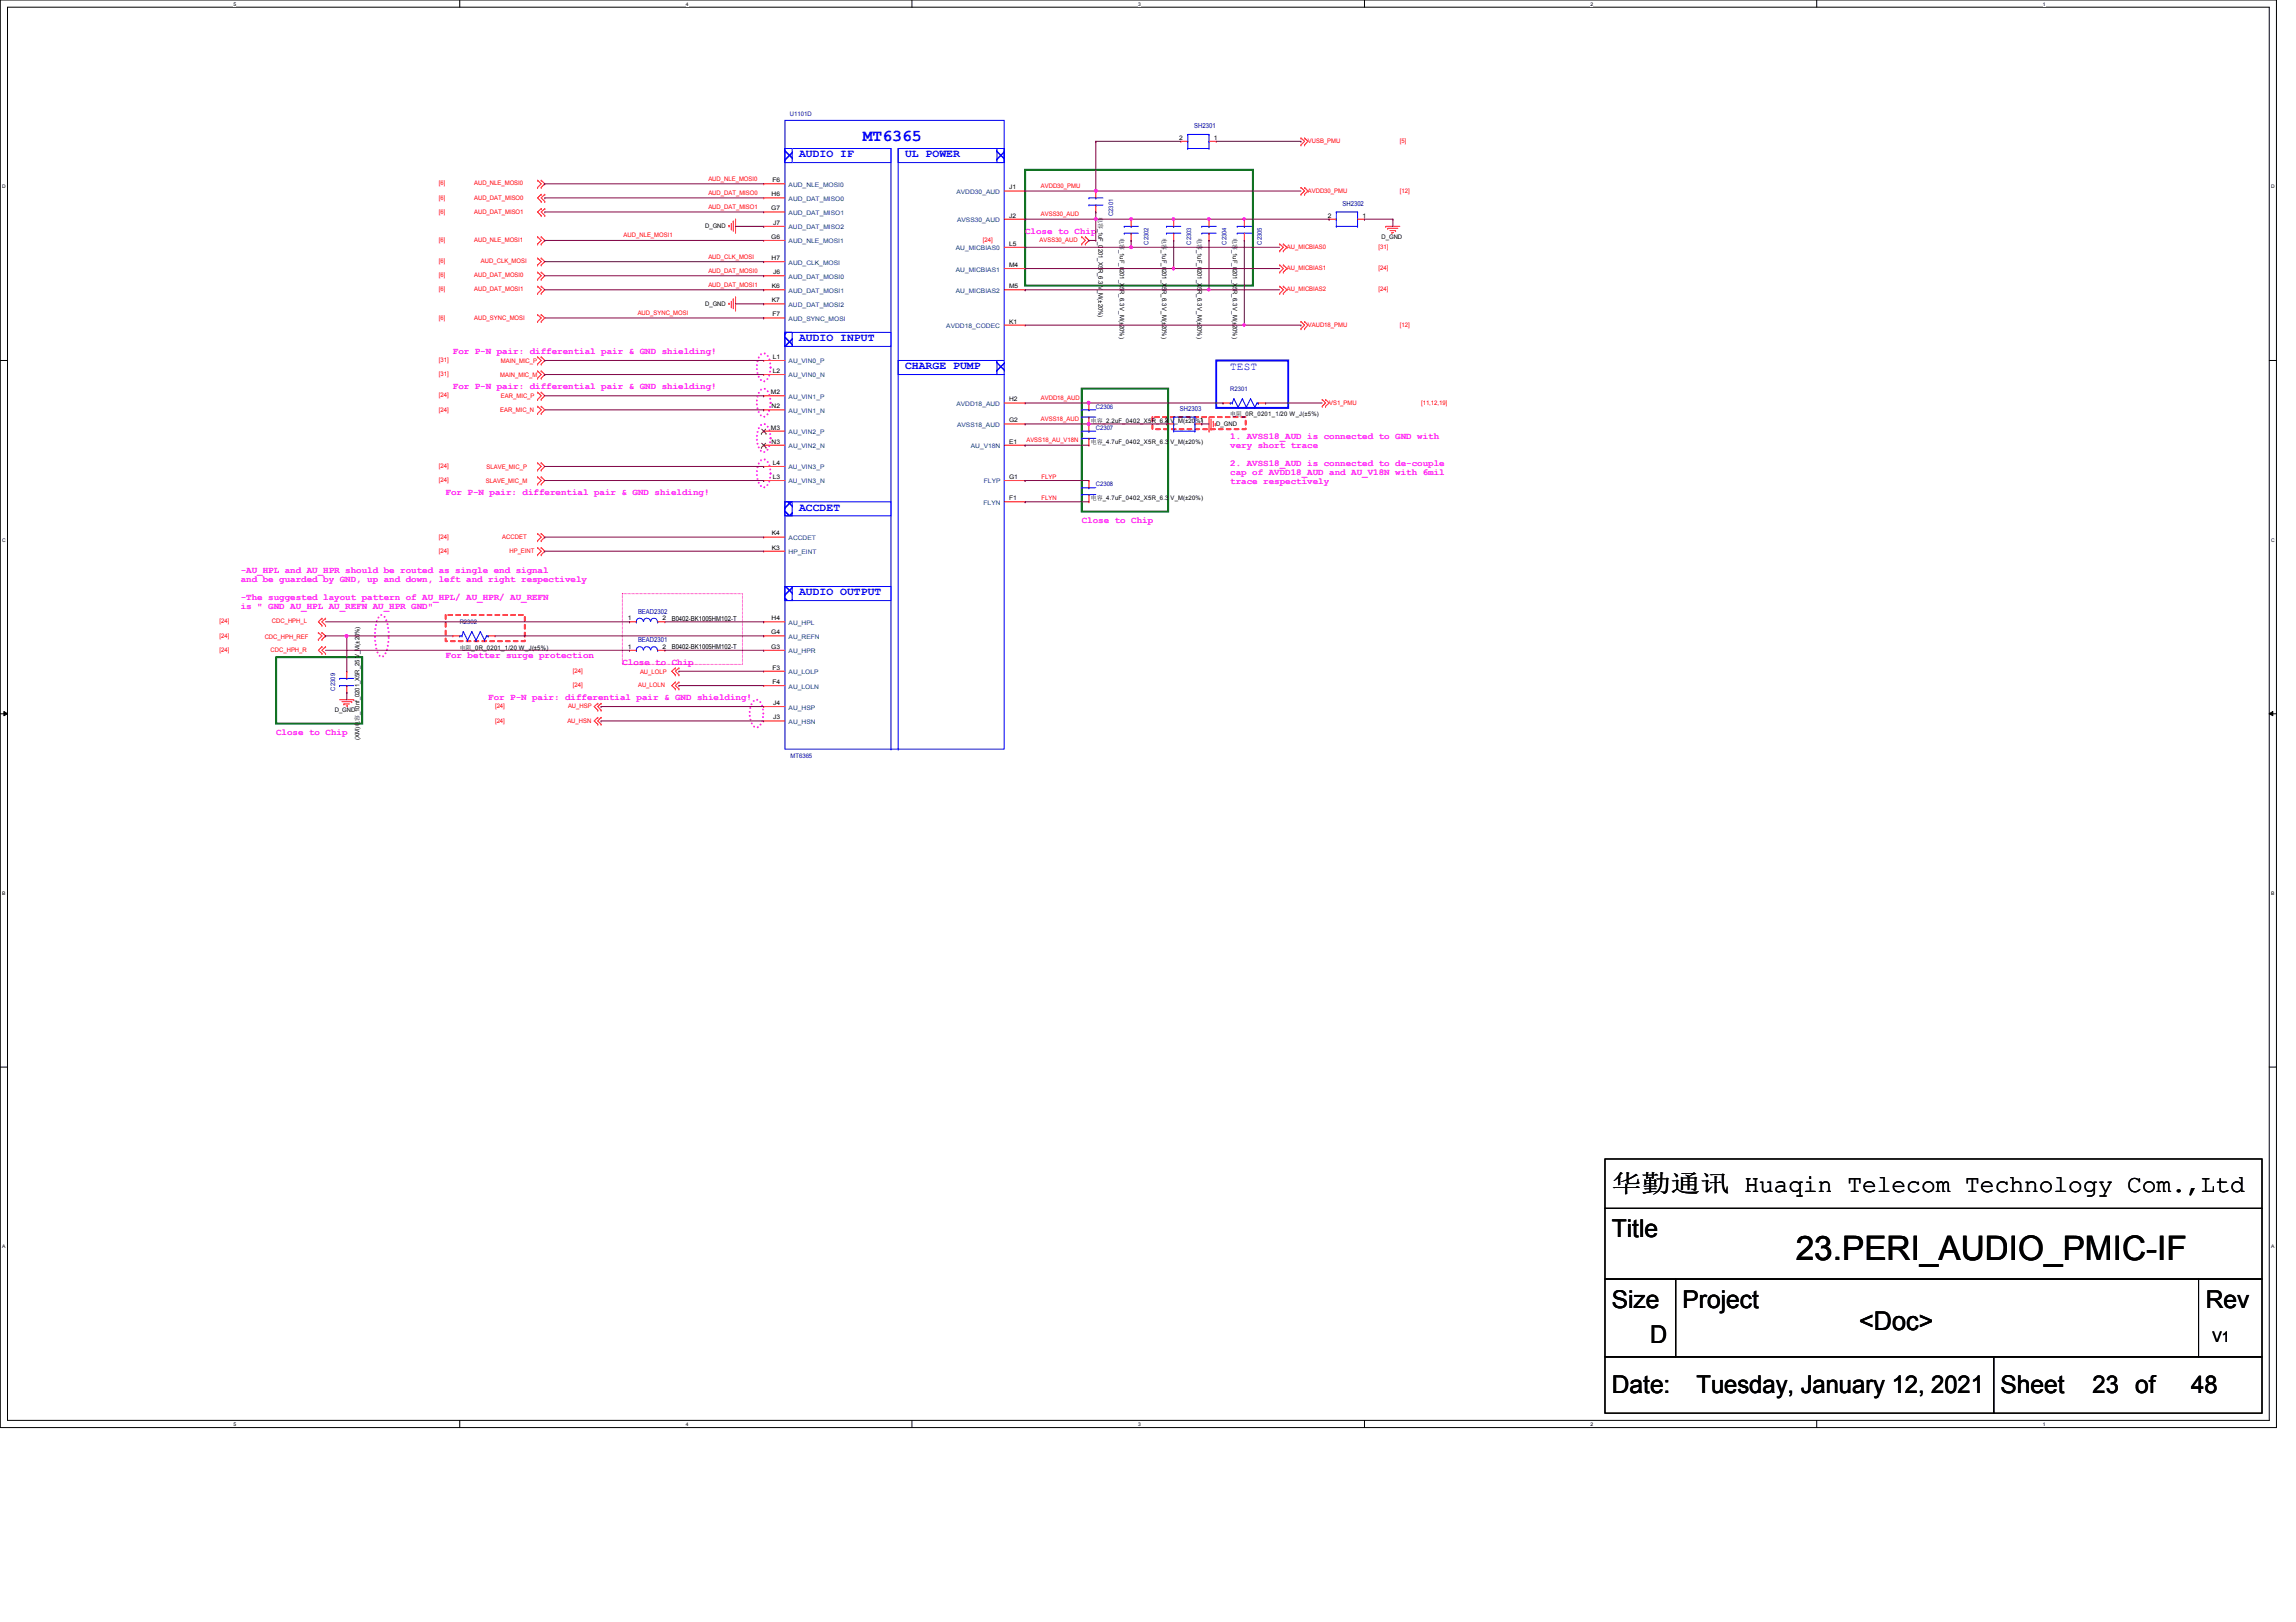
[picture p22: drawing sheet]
<svg xmlns="http://www.w3.org/2000/svg" width="297mm" height="210mm" viewBox="0 0 297 210" stroke-linecap="round" stroke-linejoin="round" font-family="sans-serif">
<defs><g id="words">
<text font-size="4.4" x="232.3" y="163">23.PERI_AUDIO_PMIC-IF</text>
<text font-size="3.3" x="240.5" y="172.2">&lt;Doc&gt;</text>
<g font-size="3.2">
<text x="208.5" y="154.3">华华华华 Huaqin Telecom Technology Com.,Ltd</text>
<text x="208.5" y="160.1">Title</text>
<text x="208.5" y="169.3">Size</text>
<text x="213.5" y="173.9">D</text>
<text x="217.7" y="169.3">Project</text>
<text x="285.4" y="169.3">Rev</text>
<text x="208.5" y="180.3">Date:</text>
<text x="219.5" y="180.3">Tuesday, January 12, 2021</text>
<text x="258.8" y="180.3">Sheet</text>
<text x="270.7" y="180.3">23 of</text>
<text x="283.5" y="180.3">48</text>
</g>
<text font-size="2.2" fill="#00f" x="111.6" y="18.2">MT6365</text>
<text font-size="1.9" x="286.2" y="173.6">V1</text>
<g font-size="1.4" fill="#00f">
<text x="103.4" y="20.4">AUDIO IF</text>
<text x="117.1" y="20.4">UL POWER</text>
<text x="103.4" y="44.2">AUDIO INPUT</text>
<text x="117.1" y="47.8">CHARGE PUMP</text>
<text x="159.2" y="47.8">TEST</text>
<text x="103.4" y="66.1">ACCDET</text>
<text x="103.4" y="77">AUDIO OUTPUT</text>
</g>
<g font-size="1.2" fill="#f0f">
<text x="132.6" y="30.3">Close to Chip</text>
<text x="58.6" y="45.8">For P-N pair: differential pair &amp; GND shielding!</text>
<text x="58.6" y="50.4">For P-N pair: differential pair &amp; GND shielding!</text>
<text x="159.2" y="56.8">1. AVSS18_AUD is connected to GND with</text>
<text x="159.2" y="58">very short trace</text>
<text x="57.7" y="64.1">For P-N pair: differential pair &amp; GND shielding!</text>
<text x="159.2" y="60.3">2. AVSS18_AUD is connected to de-couple</text>
<text x="159.2" y="61.5">cap of AVDD18_AUD and AU_V18N with 6mil</text>
<text x="159.2" y="62.7">trace respectively</text>
<text x="139.9" y="67.7">Close to Chip</text>
<text x="31.2" y="74.1">-AU_HPL and AU_HPR should be routed as single end signal</text>
<text x="31.2" y="75.3">and be guarded by GND, up and down, left and right respectively</text>
<text x="31.2" y="77.7">-The suggested layout pattern of AU_HPL/ AU_HPR/ AU_REFN</text>
<text x="31.2" y="78.9">is &quot; GND AU_HPL AU_REFN AU_HPR GND&quot;</text>
<text x="57.7" y="85.1">For better surge protection</text>
<text x="80.5" y="86">Close to Chip</text>
<text x="35.7" y="95.2">Close to Chip</text>
<text x="63.2" y="90.6">For P-N pair: differential pair &amp; GND shielding!</text>
</g>
<g font-size=".9" fill="#000080">
<text x="154.5" y="16.6">SH2301</text>
<text x="173.7" y="26.6">SH2302</text>
<text x="152.6" y="53.1">SH2303</text>
<text x="82.5" y="79.5">BEAD2302</text>
<text x="82.5" y="83.1">BEAD2301</text>
</g>
<g font-size=".9">
<text x="86.9" y="80.4">B0402-BK1005HM102-T</text>
<text x="86.9" y="84">B0402-BK1005HM102-T</text>
</g>
<g font-size=".8" fill="#000080">
<text x="102.2" y="15">U1101D</text>
<text x="144" y="28" transform="rotate(-90 144 28)">C2301</text>
<text x="148.6" y="31.7" transform="rotate(-90 148.6 31.7)">C2302</text>
<text x="154.1" y="31.7" transform="rotate(-90 154.1 31.7)">C2303</text>
<text x="158.7" y="31.7" transform="rotate(-90 158.7 31.7)">C2304</text>
<text x="163.2" y="31.7" transform="rotate(-90 163.2 31.7)">C2305</text>
<text x="141.8" y="52.9">C2306</text>
<text x="159.2" y="50.6">R2301</text>
<text x="141.8" y="55.6">C2307</text>
<text x="141.8" y="62.9">C2308</text>
<text x="59.5" y="80.8">R2302</text>
<text x="43.3" y="89.4" transform="rotate(-90 43.3 89.4)">C2309</text>
<text x="102.3" y="98.1">MT6365</text>
</g>
<g font-size=".8" fill="#f00">
<text x="91.6" y="23.4">AUD_NLE_MOSI0</text>
<text x="169.2" y="18.5">VUSB_PMU</text>
<text x="181.1" y="18.5">[5]</text>
<text x="56.8" y="25.8">[6]</text>
<text x="56.8" y="24">[6]</text>
<text x="56.8" y="27.6">[6]</text>
<text x="61.3" y="25.8">AUD_DAT_MISO0</text>
<text x="61.3" y="24">AUD_NLE_MOSI0</text>
<text x="61.3" y="27.6">AUD_DAT_MISO1</text>
<text x="91.6" y="27">AUD_DAT_MISO1</text>
<text x="91.6" y="25.2">AUD_DAT_MISO0</text>
<text x="134.7" y="28">AVSS30_AUD</text>
<text x="134.7" y="24.3">AVDD30_PMU</text>
<text x="169.2" y="24.9">AVDD30_PMU</text>
<text x="181.1" y="24.9">[12]</text>
<text x="56.8" y="34.1">[6]</text>
<text x="56.8" y="35.9">[6]</text>
<text x="56.8" y="31.3">[6]</text>
<text x="61.3" y="35.9">AUD_DAT_MOSI0</text>
<text x="61.3" y="31.3">AUD_NLE_MOSI1</text>
<text x="62.2" y="34.1">AUD_CLK_MOSI</text>
<text x="80.7" y="30.7">AUD_NLE_MOSI1</text>
<text x="91.6" y="33.5">AUD_CLK_MOSI</text>
<text x="91.6" y="35.3">AUD_DAT_MOSI0</text>
<text x="127.2" y="31.3">[24]</text>
<text x="134.5" y="31.3">AVSS30_AUD</text>
<text x="166.5" y="32.2">AU_MICBIAS0</text>
<text x="166.5" y="35">AU_MICBIAS1</text>
<text x="178.3" y="32.2">[31]</text>
<text x="178.3" y="35">[24]</text>
<text x="56.8" y="37.7">[6]</text>
<text x="56.8" y="41.4">[6]</text>
<text x="61.3" y="37.7">AUD_DAT_MOSI1</text>
<text x="61.3" y="41.4">AUD_SYNC_MOSI</text>
<text x="82.5" y="40.8">AUD_SYNC_MOSI</text>
<text x="91.6" y="37.1">AUD_DAT_MOSI1</text>
<text x="166.5" y="37.7">AU_MICBIAS2</text>
<text x="178.3" y="37.7">[24]</text>
<text x="56.8" y="46.9">[31]</text>
<text x="64.8" y="46.9">MAIN_MIC_P</text>
<text x="169.2" y="42.3">VAUD18_PMU</text>
<text x="181.1" y="42.3">[12]</text>
<text x="56.8" y="48.7">[31]</text>
<text x="56.8" y="53.3">[24]</text>
<text x="56.8" y="51.4">[24]</text>
<text x="64.7" y="48.8">MAIN_MIC_M</text>
<text x="64.7" y="53.3">EAR_MIC_N</text>
<text x="64.8" y="51.5">EAR_MIC_P</text>
<text x="134.7" y="51.8">AVDD18_AUD</text>
<text x="172" y="52.4">VS1_PMU</text>
<text x="183.8" y="52.4">[11,12,19]</text>
<text x="132.8" y="57.2">AVSS18_AU_V18N</text>
<text x="134.7" y="54.5">AVSS18_AUD</text>
<text x="56.8" y="62.4">[24]</text>
<text x="56.8" y="60.6">[24]</text>
<text x="62.9" y="62.5">SLAVE_MIC_M</text>
<text x="62.9" y="60.7">SLAVE_MIC_P</text>
<text x="134.7" y="62">FLYP</text>
<text x="134.7" y="64.8">FLYN</text>
<text x="56.8" y="71.5">[24]</text>
<text x="56.8" y="69.7">[24]</text>
<text x="65" y="69.8">ACCDET</text>
<text x="65.9" y="71.6">HP_EINT</text>
<text x="28.4" y="80.7">[24]</text>
<text x="28.4" y="82.5">[24]</text>
<text x="34.2" y="82.6">CDC_HPH_REF</text>
<text x="35.2" y="80.7">CDC_HPH_L</text>
<text x="28.4" y="84.4">[24]</text>
<text x="35" y="84.4">CDC_HPH_R</text>
<text x="74.1" y="87.1">[24]</text>
<text x="74.1" y="88.9">[24]</text>
<text x="82.5" y="88.9">AU_LOLN</text>
<text x="82.8" y="87.2">AU_LOLP</text>
<text x="64" y="91.7">[24]</text>
<text x="64" y="93.5">[24]</text>
<text x="73.4" y="93.5">AU_HSN</text>
<text x="73.5" y="91.7">AU_HSP</text>
</g>
<g font-size=".8">
<text x="99.9" y="23.6">F6</text>
<text x="152.6" y="18.1">2</text>
<text x="157" y="18.1">1</text>
<text x="91.2" y="29.5">D_GND</text>
<text x="99.8" y="27.2">G7</text>
<text x="99.8" y="25.4">H6</text>
<text x="100" y="29.1">J7</text>
<text x="130.5" y="24.5">J1</text>
<text x="130.5" y="28.2">J2</text>
<text x="142.1" y="28.1" transform="rotate(90 142.1 28.1)">电电_1uF_0201_X5R_6.3 V_M(±20%)</text>
<text x="171.8" y="28.2">2</text>
<text x="176.3" y="28.2">1</text>
<text x="99.8" y="30.9">G6</text>
<text x="99.8" y="33.7">H7</text>
<text x="100" y="35.5">J6</text>
<text x="130.5" y="31.8">L5</text>
<text x="130.5" y="34.5">M4</text>
<text x="144.9" y="30.8" transform="rotate(90 144.9 30.8)">电电_1uF_0201_X5R_6.3 V_M(±20%)</text>
<text x="150.4" y="30.8" transform="rotate(90 150.4 30.8)">电电_1uF_0201_X5R_6.3 V_M(±20%)</text>
<text x="154.9" y="30.8" transform="rotate(90 154.9 30.8)">电电_1uF_0201_X5R_6.3 V_M(±20%)</text>
<text x="159.5" y="30.8" transform="rotate(90 159.5 30.8)">电电_1uF_0201_X5R_6.3 V_M(±20%)</text>
<text x="178.7" y="30.9">D_GND</text>
<text x="91.2" y="39.5">D_GND</text>
<text x="99.9" y="39.1">K7</text>
<text x="99.9" y="37.3">K6</text>
<text x="99.9" y="40.9">F7</text>
<text x="130.5" y="37.3">M5</text>
<text x="130.5" y="41.9">K1</text>
<text x="100" y="46.4">L1</text>
<text x="99.7" y="51">M2</text>
<text x="99.8" y="52.8">N2</text>
<text x="100" y="48.3">L2</text>
<text x="130.5" y="51.9">H2</text>
<text x="159.2" y="53.9">电电_0R_0201_1/20 W_J(±5%)</text>
<text x="99.7" y="55.6">M3</text>
<text x="99.8" y="57.4">N3</text>
<text x="130.5" y="54.7">G2</text>
<text x="130.5" y="57.4">E1</text>
<text x="141.1" y="54.7">电电_2.2uF_0402_X5R_6.3 V_M(±20%)</text>
<text x="141.1" y="57.5">电电_4.7uF_0402_X5R_6.3 V_M(±20%)</text>
<text x="150.7" y="54.7">2</text>
<text x="155.2" y="54.7">1</text>
<text x="157.3" y="55.1">D_GND</text>
<text x="100" y="60.2">L4</text>
<text x="100" y="62">L3</text>
<text x="130.5" y="62">G1</text>
<text x="130.5" y="64.7">F1</text>
<text x="141.1" y="64.8">电电_4.7uF_0402_X5R_6.3 V_M(±20%)</text>
<text x="99.9" y="71.1">K3</text>
<text x="99.9" y="69.3">K4</text>
<text x="81.2" y="83.9">1</text>
<text x="81.2" y="80.3">1</text>
<text x="85.7" y="80.3">2</text>
<text x="85.7" y="83.9">2</text>
<text x="99.8" y="83.9">G3</text>
<text x="99.8" y="82.1">G4</text>
<text x="99.8" y="80.3">H4</text>
<text x="59.5" y="84.1">电电_0R_0201_1/20 W_J(±5%)</text>
<text x="99.9" y="86.7">F3</text>
<text x="99.9" y="88.5">F4</text>
<text x="43.3" y="92.2">D_GND</text>
<text x="46.5" y="95.7" transform="rotate(-90 46.5 95.7)">(XM)电电_10nf_0201_X5R_25 V_M(±20%)</text>
<text x="100" y="91.2">J4</text>
<text x="100" y="93.1">J3</text>
</g>
<g font-size=".8" fill="#004080">
<text x="102" y="29.7">AUD_DAT_MISO2</text>
<text x="102" y="26">AUD_DAT_MISO0</text>
<text x="102" y="27.8">AUD_DAT_MISO1</text>
<text x="102" y="24.2">AUD_NLE_MOSI0</text>
<text x="123.7" y="25.1">AVDD30_AUD</text>
<text x="123.8" y="28.7">AVSS30_AUD</text>
<text x="102" y="34.2">AUD_CLK_MOSI</text>
<text x="102" y="31.5">AUD_NLE_MOSI1</text>
<text x="123.6" y="32.4">AU_MICBIAS0</text>
<text x="123.6" y="35.1">AU_MICBIAS1</text>
<text x="102" y="39.7">AUD_DAT_MOSI2</text>
<text x="102" y="37.9">AUD_DAT_MOSI1</text>
<text x="102" y="36.1">AUD_DAT_MOSI0</text>
<text x="102" y="41.5">AUD_SYNC_MOSI</text>
<text x="123.6" y="37.9">AU_MICBIAS2</text>
<text x="102" y="47">AU_VIN0_P</text>
<text x="122.4" y="42.5">AVDD18_CODEC</text>
<text x="102" y="51.6">AU_VIN1_P</text>
<text x="102" y="53.4">AU_VIN1_N</text>
<text x="102" y="48.9">AU_VIN0_N</text>
<text x="123.7" y="52.5">AVDD18_AUD</text>
<text x="102" y="56.2">AU_VIN2_P</text>
<text x="102" y="58">AU_VIN2_N</text>
<text x="123.8" y="55.2">AVSS18_AUD</text>
<text x="125.6" y="58">AU_V18N</text>
<text x="102" y="60.7">AU_VIN3_P</text>
<text x="102" y="62.6">AU_VIN3_N</text>
<text x="127.2" y="65.3">FLYN</text>
<text x="127.3" y="62.6">FLYP</text>
<text x="102" y="71.7">HP_EINT</text>
<text x="102" y="69.9">ACCDET</text>
<text x="102" y="80.9">AU_HPL</text>
<text x="102" y="82.7">AU_REFN</text>
<text x="102" y="84.5">AU_HPR</text>
<text x="102" y="87.2">AU_LOLP</text>
<text x="102" y="89.1">AU_LOLN</text>
<text x="102" y="91.8">AU_HSP</text>
<text x="102" y="93.7">AU_HSN</text>
</g>
<g font-size=".6">
<text x="30.2" y=".7">5</text>
<text x="88.7" y=".7">4</text>
<text x="147.2" y=".7">3</text>
<text x="205.8" y=".7">2</text>
<text x="264.3" y=".7">1</text>
<text x=".3" y="24.4">D</text>
<text x="293.8" y="24.4">D</text>
<text x=".3" y="70.1">C</text>
<text x="293.8" y="70.1">C</text>
<text x=".3" y="115.8">B</text>
<text x="293.8" y="115.8">B</text>
<text x=".3" y="161.5">A</text>
<text x="293.8" y="161.5">A</text>
<text x="30.2" y="184.5">5</text>
<text x="88.7" y="184.5">4</text>
<text x="147.2" y="184.5">3</text>
<text x="205.8" y="184.5">2</text>
<text x="264.3" y="184.5">1</text>
</g>
</g></defs>
<path d="M0 0h294.5v184.7h-294.5zM1 .9h292.6v182.9h-292.6z" fill="none" stroke="#000" stroke-width=".13"/>
<g fill="#fff">
<path d="M30.2 .1h.4v.7h-.4z"/>
<path d="M30.2 183.9h.4v.8h-.4z"/>
</g>
<path d="M59.5 0v.9M59.5 183.8v.9" fill="none" stroke="#000" stroke-width=".13"/>
<g fill="#fff">
<path d="M88.7 .1h.4v.7h-.4z"/>
<path d="M88.7 183.9h.4v.8h-.4z"/>
</g>
<path d="M118 0v.9M118 183.8v.9" fill="none" stroke="#000" stroke-width=".13"/>
<g fill="#fff">
<path d="M147.2 .1h.4v.7h-.4z"/>
<path d="M147.2 183.9h.4v.8h-.4z"/>
</g>
<path d="M176.5 0v.9M176.5 183.8v.9" fill="none" stroke="#000" stroke-width=".13"/>
<g fill="#fff">
<path d="M205.8 .1h.3v.7h-.3z"/>
<path d="M205.8 183.9h.3v.8h-.3z"/>
</g>
<path d="M235 0v.9M235 183.8v.9" fill="none" stroke="#000" stroke-width=".13"/>
<g fill="#fff">
<path d="M264.3 .1h.3v.7h-.3z"/>
<path d="M264.3 183.9h.3v.8h-.3z"/>
<path d="M.3 23.8h.5v.7h-.5z"/>
<path d="M293.8 23.8h.5v.7h-.5z"/>
<path d="M.3 69.5h.5v.7h-.5z"/>
<path d="M293.8 69.5h.5v.7h-.5z"/>
</g>
<path d="M0 46.7h1M293.6 46.7h.9" fill="none" stroke="#000" stroke-width=".13"/>
<g fill="#fff">
<path d="M.3 115.2h.4v.8h-.4z"/>
<path d="M293.8 115.2h.5v.8h-.5z"/>
</g>
<path d="M0 92.4h1M.5 92.1l.5 .3-.5 .2zM293.6 92.4l.4-.3v.5zM293.6 92.4h.9" fill="none" stroke="#000" stroke-width=".13"/>
<path d="M.5 92.1l.5 .3-.5 .2zM293.6 92.4l.4-.3v.5z" fill="#000"/>
<g fill="#fff">
<path d="M.3 160.9h.4v.8h-.4z"/>
<path d="M293.8 160.9h.4v.8h-.4z"/>
</g>
<path d="M0 138.1h1M293.6 138.1h.9M207.6 156.4h85v9.1h-85zM207.6 150h85v6.4h-85zM207.6 165.5h9.2v10.1h-9.2zM207.6 175.6h50.3v7.3h-50.3zM216.8 165.5h67.6v10.1h-67.6zM257.9 175.6h34.7v7.3h-34.7zM284.4 165.5h8.2v10.1h-8.2z" fill="none" stroke="#000" stroke-width=".13"/>
<path d="M98.5 59.5l.3-.1a1.28 1.28 0 0 1 .8 1.3 2.69 2.69 0 0 1-.5 2.3l-.3 .1a1.27 1.27 0 0 1-.8-1.3 2.7 2.7 0 0 1 .5-2.3zM98.5 45.8l.3-.1a1.28 1.28 0 0 1 .8 1.3 2.69 2.69 0 0 1-.5 2.3l-.3 .1a1.27 1.27 0 0 1-.8-1.3 2.7 2.7 0 0 1 .5-2.3zM98.5 50.4l.3-.1a1.28 1.28 0 0 1 .8 1.2 2.69 2.69 0 0 1-.5 2.3l-.3 .1a1.27 1.27 0 0 1-.8-1.2 2.7 2.7 0 0 1 .5-2.3zM98.5 55l.3-.1a1.28 1.28 0 0 1 .8 1.2 2.69 2.69 0 0 1-.5 2.3l-.3 .1a1.27 1.27 0 0 1-.8-1.3 2.7 2.7 0 0 1 .5-2.2zM49.2 79.7l.2-.1a1.46 1.46 0 0 1 .8 1.3 6.4 6.4 0 0 1-.4 3.7l-.2 .3-.2 .1a1.43 1.43 0 0 1-.8-1.3 6.6 6.6 0 0 1 .3-3.8zM97.6 90.6h.3a1.27 1.27 0 0 1 .8 1.2 2.67 2.67 0 0 1-.6 2.3h-.2a1.27 1.27 0 0 1-.9-1.2 2.61 2.61 0 0 1 .6-2.3z" fill="none" stroke="#f0f" stroke-width=".25" stroke-dasharray="0 .5"/>
<path d="M149.1 54h12.1v1.5h-12.1zM57.7 79.6h10.2v3.4h-10.2z" fill="none" stroke="#f00" stroke-width=".25" stroke-dasharray=".5 .5"/>
<path d="M157.3 46.7h9.4v6.1h-9.4z" fill="none" stroke="#00f" stroke-width=".25"/>
<path d="M132.6 22h29.5v15h-29.5zM139.9 50.3h11.2v15.9h-11.2zM35.7 85h11.2v8.6h-11.2z" fill="none" stroke="#008000" stroke-width=".25"/>
<path d="M80.5 76.8h15.6v9.2h-15.6z" fill="none" stroke="#ff0080" stroke-width=".13"/>
<g fill="none" stroke="#f00" stroke-width=".13">
<path d="M168.3 18.8h.1M168.3 17.9h.1M168.3 17.9l.5 .4-.5 .5M168.8 18.8h.1M168.8 17.9h.1M168.8 17.9l.4 .4-.4 .5M69.5 37h.1M69.5 38h.1M69.5 37l.5 .5-.5 .5M69.5 23.3h.1M69.5 24.3h.1M69.5 33.4h.1"/>
<path d="M69.5 34.3h.1M69.5 35.2h.1M69.5 36.2h.1M69.5 30.6h.1M69.5 31.6h.1M69.5 23.3l.5 .5-.5 .5M69.5 33.4l.5 .5-.5 .4M69.5 35.2l.5 .5-.5 .5M69.5 30.6l.5 .5-.5 .5M70 25.1h.1M70 26.1h.1M70 38h.1"/>
<path d="M70 37h.1M70 25.1l-.5 .5 .5 .5M70 37l.5 .5-.5 .5M70 27h.1M70 27.9h.1M70 24.3h.1M70 23.3h.1M70 34.3h.1M70 33.4h.1M70 36.2h.1M70 35.2h.1M70 31.6h.1"/>
<path d="M70 30.6h.1M70 27l-.5 .4 .5 .5M70 23.3l.5 .5-.5 .5M70 33.4l.5 .5-.5 .4M70 35.2l.5 .5-.5 .5M70 30.6l.5 .5-.5 .5M70.5 25.1h.1M70.5 26.1h.1M70.5 25.1l-.5 .5 .5 .5M70.5 27h.1M70.5 27.9h.1M70.5 27l-.5 .4 .5 .5"/>
<path d="M94.3 29.2h.1M94.3 39.2h.1M94.3 29.2v.2M94.3 39.2v.2M94.6 29.6h.1M94.6 39.7h.1M94.6 28.9v.7M94.6 39v.7M94.9 28.6h.1M94.9 38.7h.1M94.9 28.6v1.3M94.9 38.7v1.3"/>
<path d="M95.2 28.4h.1M95.2 38.4h.1M95.2 28.4v1.8M95.2 38.4v1.9M139.9 30.6h.1M139.9 31.6h.1M139.9 30.6l.5 .5-.5 .5M140.4 31.6h.1M140.4 30.6h.1M140.4 30.6l.5 .5-.5 .5M141.8 24.7h.1M141.8 27.4h.1"/>
<path d="M141.8 24.7v.9M141.8 26.5v.9M161 28.4h.1M161 31.1h.1M161 28.4v.9M161 30.2v.9M165.6 38h.1M165.6 37h.1M165.6 32.5h.1M165.6 31.6h.1M165.6 35.2h.1M165.6 34.3h.1"/>
<path d="M165.6 37l.4 .5-.4 .5M165.6 31.6l.4 .4-.4 .5M165.6 34.3l.4 .5-.4 .4M166 38h.1M166 37h.1M166 32.5h.1M166 31.6h.1M166 35.2h.1M166 34.3h.1M166 37l.5 .5-.5 .5M166 31.6l.5 .4-.5 .5M166 34.3l.5 .5-.5 .4"/>
<path d="M168.3 25.1h.1M168.3 24.3h.1M168.3 24.3l.5 .4-.5 .4M168.8 25.1h.1M168.8 24.3h.1M168.8 24.3l.4 .4-.4 .4M179.3 29.3h.1M179.3 29.3h1.8M179.5 29.5h.1M179.5 29.5h1.3M179.8 29.8h.7M180.1 30.1h.1"/>
<path d="M180.1 30.1h.2M180.5 29.8h.1M69.5 59.9h.1M69.5 59.9l.5 .5-.5 .4M69.5 40.7h.1M69.5 41.6h.1M69.5 51.7h.1M69.5 50.8h.1M69.5 53.5h.1M69.5 52.6h.1M69.5 47.1h.1M69.5 46.2h.1"/>
<path d="M69.5 48.9h.1M69.5 48h.1M69.5 40.7l.5 .4-.5 .5M69.5 50.8l.5 .4-.5 .5M69.5 52.6l.5 .4-.5 .5M69.5 46.2l.5 .5-.5 .4M69.5 48l.5 .5-.5 .4M70 59.9h.1M70 59.9l.5 .5-.5 .4M70 41.6h.1M70 40.7h.1M70 50.8h.1"/>
<path d="M70 51.7h.1M70 52.6h.1M70 53.5h.1M70 46.2h.1M70 47.1h.1M70 48h.1M70 48.9h.1M70 40.7l.5 .4-.5 .5M70 50.8l.5 .4-.5 .5M70 52.6l.5 .4-.5 .5M70 46.2l.5 .5-.5 .4M70 48l.5 .5-.5 .4"/>
<path d="M150.9 54.9h.1M150.9 54.9h.9M154.6 54.9h.9M155.5 54.9h.1M156.4 55.8h.1M156.4 54v1.8M156.7 55.5h.1M156.7 54.2v1.3M157 54.5h.1M157 54.5v.7M157.2 55h.1M157.2 54.8v.2"/>
<path d="M168.3 42.5h.1M168.3 41.6h.1M168.3 41.6l.5 .5-.5 .4M168.8 42.5h.1M168.8 41.6h.1M168.8 41.6l.4 .5-.4 .4M171.1 52.6h.1M171.1 51.7h.1M171.1 51.7l.4 .5-.4 .4M171.5 52.6h.1M171.5 51.7h.1M171.5 51.7l.5 .5-.5 .4"/>
<path d="M69.5 70h.1M69.5 69h.1M69.5 71.8h.1M69.5 70.9h.1M69.5 60.8h.1M69.5 62.7h.1M69.5 61.7h.1M69.5 69l.5 .5-.5 .5M69.5 70.9l.5 .4-.5 .5M69.5 61.7l.5 .5-.5 .5M70 69h.1M70 70h.1"/>
<path d="M70 70.9h.1M70 71.8h.1M70 60.8h.1M70 61.7h.1M70 62.7h.1M70 69l.5 .5-.5 .5M70 70.9l.5 .4-.5 .5M70 61.7l.5 .5-.5 .5M140.9 62.2h.1M140.9 64.9h.1M140.9 62.2v.9M140.9 64v.9"/>
<path d="M41.2 82.8h.1M41.2 81.9h.1M41.2 81.9l.5 .4-.5 .5M41.7 81.9h.1M41.7 82.8h.1M41.7 84.6h.1M41.7 83.7h.1M41.7 80.9h.1M41.7 80h.1M41.7 81.9l.4 .4-.4 .5M41.7 83.7l-.5 .5 .5 .4M41.7 80l-.5 .5 .5 .4"/>
<path d="M42.1 84.6h.1M42.1 83.7h.1M42.1 80.9h.1M42.1 80h.1M42.1 83.7l-.4 .5 .4 .4M42.1 80l-.4 .5 .4 .4M43.9 90.6h1.9M44.2 90.8h1.3M44.5 91.1h.1M44.5 91.1h.7M44.8 91.4h.2M44.9 86.9h.1"/>
<path d="M44.9 89.6h.1M44.9 86.9v.9M44.9 88.7v.9M45 91.4h.1M45.5 90.8h.1M45.8 90.6h.1M77.3 91.9h.1M77.3 91h.1M77.3 93.7h.1M77.3 92.8h.1M77.3 91l-.4 .4 .4 .5M77.3 92.8l-.4 .5 .4 .4"/>
<path d="M77.8 91.9h.1M77.8 91h.1M77.8 93.7h.1M77.8 92.8h.1M77.8 91l-.5 .4 .5 .5M77.8 92.8l-.5 .5 .5 .4M87.4 88.3h.1M87.4 89.2h.1M87.4 86.4h.1M87.4 87.3h.1M87.4 88.3l-.5 .4 .5 .5M87.4 86.4l-.5 .5 .5 .4"/>
<path d="M87.8 88.3h.1M87.8 89.2h.1M87.8 86.4h.1M87.8 87.3h.1M87.8 88.3l-.4 .4 .4 .5M87.8 86.4l-.4 .5 .4 .4"/>
</g>
<g fill="none" stroke="#00f" stroke-width=".13">
<path d="M101.6 19.2h13.7v1.8h-13.7zM115.3 19.2v77.7M140.9 25.6h.1M140.9 26.5h.1M140.9 25.6h1.8M140.9 26.5h1.8M141.8 25.6h.1M141.8 26.5h.1M160.1 29.3h.1M160.1 30.2h.1M160.1 29.3h1.8M160.1 30.2h1.8"/>
<path d="M161 29.3h.1M161 30.2h.1M151.8 54.9h.1M151.8 55.8h.1M151.8 54h.1M151.8 54h2.8M151.8 55.8h2.8M151.8 54v1.8M154.6 54.9h.1M154.6 54h.1M154.6 55.8h.1M154.6 54v1.8"/>
<path d="M139.9 63.1h.1M139.9 64h.1M139.9 63.1h1.9M139.9 64h1.9M140.9 63.1h.1M140.9 64h.1M43.9 87.8h.1M43.9 88.7h.1M43.9 87.8h1.9M43.9 88.7h1.9M44.9 87.8h.1M44.9 88.7h.1"/>
<path d="M115.3 96.9h.1"/>
</g>
<path d="M129 19.2h.9v1.8h-.9z" fill-rule="evenodd" fill="#fff"/>
<path d="M129 19.2h.9v1.8h-.9z" fill-rule="evenodd" fill="#00f"/>
<path d="M129 19.2h.9v1.8h-.9z" fill="none" stroke="#00f" stroke-width=".13"/>
<path d="M101.6 19.2h.9v1.8h-.9z" fill-rule="evenodd" fill="#fff"/>
<path d="M101.6 19.2h.9v1.8h-.9z" fill-rule="evenodd" fill="#00f"/>
<path d="M101.6 19.2h.9v1.8h-.9zM101.6 15.6h28.3v81.3h-28.3zM116.2 19.2h13.7v1.8h-13.7zM116.2 19.2v77.7M116.2 46.7h13.7v1.8h-13.7zM116.2 96.9h.1" fill="none" stroke="#00f" stroke-width=".13"/>
<path d="M129 46.7h.9v1.8h-.9z" fill-rule="evenodd" fill="#fff"/>
<path d="M129 46.7h.9v1.8h-.9z" fill-rule="evenodd" fill="#00f"/>
<path d="M129 46.7h.9v1.8h-.9z" fill="none" stroke="#00f" stroke-width=".13"/>
<path d="M101.6 43h.9v1.8h-.9z" fill-rule="evenodd" fill="#fff"/>
<path d="M101.6 43h.9v1.8h-.9z" fill-rule="evenodd" fill="#00f"/>
<path d="M101.6 43h.9v1.8h-.9zM101.6 43h13.7v1.8h-13.7z" fill="none" stroke="#00f" stroke-width=".13"/>
<path d="M101.6 64.9h.9v1.9h-.9z" fill-rule="evenodd" fill="#fff"/>
<path d="M101.6 64.9h.9v1.9h-.9z" fill-rule="evenodd" fill="#00f"/>
<path d="M101.6 64.9h.9v1.9h-.9zM101.6 64.9h13.7v1.9h-13.7z" fill="none" stroke="#00f" stroke-width=".13"/>
<path d="M101.6 75.9h.9v1.8h-.9z" fill-rule="evenodd" fill="#fff"/>
<path d="M101.6 75.9h.9v1.8h-.9z" fill-rule="evenodd" fill="#00f"/>
<g fill="none" stroke="#00f" stroke-width=".13">
<path d="M153.7 18.3h.1M153.7 19.2h.1M153.7 17.4h.1M153.7 17.4h2.7M153.7 19.2h2.7M153.7 17.4v1.8M156.4 18.3h.1M156.4 17.4h.1M156.4 19.2h.1M156.4 17.4v1.8M145.4 29.3h.1M145.4 30.2h.1"/>
<path d="M145.4 29.3h1.9M145.4 30.2h1.9M146.3 29.3h.1M146.3 30.2h.1M150.9 29.3h.1M150.9 30.2h.1M150.9 29.3h1.9M150.9 30.2h1.9M151.8 29.3h.1M151.8 30.2h.1M155.5 29.3h.1M155.5 30.2h.1"/>
<path d="M155.5 29.3h1.8M155.5 30.2h1.8M156.4 29.3h.1M156.4 30.2h.1M172.9 28.4h.1M172.9 29.3h.1M172.9 27.4h.1M172.9 27.4h2.7M172.9 29.3h2.7M172.9 27.4v1.9M175.6 28.4h.1M175.6 27.4h.1"/>
<path d="M175.6 29.3h.1M175.6 27.4v1.9M139.9 55.8h.1M139.9 56.7h.1M139.9 53h.1M139.9 54h.1M139.9 55.8h1.9M139.9 56.7h1.9M139.9 53h1.9M139.9 54h1.9M140.9 55.8h.1M140.9 56.7h.1"/>
<path d="M140.9 53h.1M140.9 54h.1M159.2 52.2h.1M159.2 52.2h.2M159.4 52.2h.1M159.6 51.6h.1M159.6 51.6l-.2 .6M159.6 51.6l.6 1.1M160.2 52.7h.1M160.7 51.6h.1M160.7 51.6l-.5 1.1M160.7 51.6l.5 1.1"/>
<path d="M161.2 52.7h.1M161.8 51.6h.1M161.8 51.6l-.6 1.1M161.8 51.6l.5 1.1M162.3 52.7h.1M162.6 52.2h.1M162.6 52.2h.2M162.6 52.2l-.3 .5M162.8 52.2h.1M101.6 75.9h.9v1.8h-.9zM101.6 75.9h13.7v1.8h-13.7zM59.5 82.3h.1"/>
<path d="M59.5 82.3h.3M59.8 82.3h.1M59.9 81.7h.1M59.9 81.7l-.1 .6M59.9 81.7l.6 1.1M60.5 82.8h.1M61 81.7h.1M61 81.7l-.5 1.1M61 81.7l.6 1.1M61.6 82.8h.1M62.1 81.7h.1M62.1 81.7l-.5 1.1"/>
<path d="M62.1 81.7l.6 1.1M62.7 82.8h.1M62.9 82.3h.1M62.9 82.3h.3M62.9 82.3l-.2 .5M63.2 82.3h.1M82.3 84.2h.1M82.3 84.1a.44 .44 0 0 1 .5-.4 .44 .44 0 0 1 .4 .4M82.3 80.5h.1M82.3 80.4a.44 .44 0 0 1 .5-.4 .44 .44 0 0 1 .4 .4M83.3 84.1a.44 .44 0 0 1 .4-.4 .44 .44 0 0 1 .5 .4M83.3 80.4a.44 .44 0 0 1 .4-.4 .44 .44 0 0 1 .5 .4"/>
<path d="M84.2 84.1a.42 .42 0 0 1 .4-.4 .42 .42 0 0 1 .4 .4M84.2 80.4a.42 .42 0 0 1 .4-.4 .42 .42 0 0 1 .4 .4M85.1 84.2h.1M85.1 80.5h.1"/>
</g>
<g fill="none" stroke="#f00" stroke-width=".13">
<path d="M152.8 18.3h.1M152.8 18.3h.9M156.4 18.3h.9M157.3 18.3h.1M98.8 39.3h.1M98.8 29.3h.1M98.8 39.3h2.8M98.8 29.3h2.8M98.8 25.6h.1M98.8 37.5h.1M98.8 33.9h.1M98.8 35.7h.1"/>
<path d="M98.8 27.4h.1M98.8 23.8h.1M98.8 31.1h.1M98.8 25.6h2.8M98.8 37.5h2.8M98.8 33.9h2.8M98.8 35.7h2.8M98.8 27.4h2.8M98.8 23.8h2.8M98.8 31.1h2.8M129.9 37.5h2.7M129.9 24.7h2.7"/>
<path d="M129.9 28.4h2.7M129.9 32h2.7M129.9 34.8h2.7M132.6 24.7h.1M132.6 28.4h.1M132.6 32h.1M132.6 34.8h.1M132.6 37.5h.1M146.3 28.4h.1M146.3 31.1h.1M146.3 28.4v.9M146.3 30.2v.9"/>
<path d="M151.8 28.4h.1M151.8 31.1h.1M151.8 28.4v.9M151.8 30.2v.9M156.4 28.4h.1M156.4 31.1h.1M156.4 28.4v.9M156.4 30.2v.9M171.9 28.4h.1M171.9 28.4h1M175.6 28.4h.9M176.5 28.4h.1"/>
<path d="M98.8 41.1h.1M98.8 51.2h.1M98.8 55.8h.1M98.8 46.7h.1M98.8 53h.1M98.8 57.6h.1M98.8 48.5h.1M98.8 41.1h2.8M98.8 51.2h2.8M98.8 55.8h2.8M98.8 46.7h2.8M98.8 53h2.8"/>
<path d="M98.8 57.6h2.8M98.8 48.5h2.8M129.9 57.6h2.7M129.9 52.2h2.7M129.9 54.9h2.7M129.9 42.1h2.7M132.6 57.6h.1M132.6 52.2h.1M132.6 54.9h.1M132.6 42.1h.1M140.9 54.9h.1M140.9 57.6h.1"/>
<path d="M140.9 52.2h.1M140.9 52.2v.8M140.9 54v1.8M140.9 56.7v.9M158.2 52.2h.1M158.2 52.2h1M162.8 52.2h.9M163.7 52.2h.1M98.8 69.5h.1M98.8 60.4h.1M98.8 62.2h.1M98.8 69.5h2.8"/>
<path d="M98.8 62.2h2.8M98.8 60.4h2.8M98.8 71.3h.1M98.8 71.3h2.8M129.9 62.2h2.7M129.9 64.9h2.7M132.6 62.2h.1M132.6 64.9h.1M58.6 82.3h.1M58.6 82.3h.9M63.2 82.3h.8M64 82.3h.1"/>
<path d="M81.4 84.2h.1M81.4 80.5h.1M81.4 80.5h.9M81.4 84.2h.9M85.1 80.5h.9M85.1 84.2h.9M86 84.2h.1M86 80.5h.1M98.8 80.5h.1M98.8 84.2h.1M98.8 82.3h.1M98.8 86.9h.1"/>
<path d="M98.8 88.7h.1M98.8 91.4h.1M98.8 93.3h.1M98.8 80.5h2.8M98.8 84.2h2.8M98.8 82.3h2.8M98.8 86.9h2.8M98.8 88.7h2.8M98.8 91.4h2.8M98.8 93.3h2.8"/>
</g>
<path d="M98.5 56.1h.1M98.5 57.9h.1M98.5 55.5l.6 .6M98.5 57.4l.6 .5M99.1 55.5l-.6 .6M99.1 57.4l-.6 .5M99.1 56.1h.1M99.1 57.9h.1" fill="none" stroke="#804000" stroke-width=".13"/>
<path d="M157.3 18.3h11M168.3 18.3h.1M132.6 24.7h35.7M141.8 24.7h.1M156.4 37.5h.1M156.4 37.5h9.2M161 31.1h.1M161 31.1v11" fill="none" stroke="#800040" stroke-width=".13"/>
<path d="M141.6 24.5h.3v.3h-.3z" fill-rule="evenodd" fill="#f0f"/>
<path d="M141.6 24.5h.3v.3h-.3z" fill="none" stroke="#f0f" stroke-width=".13"/>
<path d="M141.8 18.3h.1M141.8 18.3v6.4M141.8 18.3h11M140.9 52.2h17.3M158.2 52.2h.1" fill="none" stroke="#800040" stroke-width=".13"/>
<path d="M140.7 52h.3v.2h-.3z" fill-rule="evenodd" fill="#f0f"/>
<path d="M140.7 52h.3v.2h-.3z" fill="none" stroke="#f0f" stroke-width=".13"/>
<path d="M161 28.4h10.9M171.9 28.4h.1M70.5 41.1h28.3M70.5 53h28.3M70.5 51.2h28.3M98.8 41.1h.1M98.8 53h.1M98.8 51.2h.1" fill="none" stroke="#800040" stroke-width=".13"/>
<path d="M160.8 28.2h.3v.2h-.3z" fill-rule="evenodd" fill="#f0f"/>
<path d="M160.8 28.2h.3v.2h-.3z" fill="none" stroke="#f0f" stroke-width=".13"/>
<path d="M132.6 42.1h35.7M161 42.1h.1M168.3 42.1h.1" fill="none" stroke="#800040" stroke-width=".13"/>
<path d="M160.8 41.9h.3v.3h-.3z" fill-rule="evenodd" fill="#f0f"/>
<path d="M160.8 41.9h.3v.3h-.3z" fill="none" stroke="#f0f" stroke-width=".13"/>
<path d="M146.3 28.4h5.5M151.8 34.8h.1M151.8 28.4h.1M151.8 34.8h13.8M180.2 28.4h.1M180.2 28.4v.9M132.6 52.2h8.3M140.9 52.2h.1" fill="none" stroke="#800040" stroke-width=".13"/>
<path d="M146.2 28.2h.3v.2h-.3z" fill-rule="evenodd" fill="#f0f"/>
<path d="M146.2 28.2h.3v.2h-.3z" fill="none" stroke="#f0f" stroke-width=".13"/>
<path d="M151.7 28.2h.2v.2h-.2z" fill-rule="evenodd" fill="#f0f"/>
<path d="M151.7 28.2h.2v.2h-.2z" fill="none" stroke="#f0f" stroke-width=".13"/>
<path d="M151.8 28.4h9.2M156.4 28.4h.1M161 28.4h.1" fill="none" stroke="#800040" stroke-width=".13"/>
<path d="M156.3 28.2h.2v.2h-.2z" fill-rule="evenodd" fill="#f0f"/>
<path d="M156.3 28.2h.2v.2h-.2z" fill="none" stroke="#f0f" stroke-width=".13"/>
<path d="M70.5 25.6h.1M70.5 25.6h28.3M132.6 37.5h.1M156.4 31.1h.1M156.4 31.1v6.4h-23.8" fill="none" stroke="#800040" stroke-width=".13"/>
<path d="M156.3 37.4h.2v.2h-.2z" fill-rule="evenodd" fill="#f0f"/>
<path d="M156.3 37.4h.2v.2h-.2z" fill="none" stroke="#f0f" stroke-width=".13"/>
<path d="M141.8 28.4h4.5M146.3 28.4h.1M146.3 31.1h.1M146.3 32h.1M146.3 31.1v.9M146.3 32h19.3" fill="none" stroke="#800040" stroke-width=".13"/>
<path d="M146.2 31.9h.3v.2h-.3z" fill-rule="evenodd" fill="#f0f"/>
<path d="M146.2 31.9h.3v.2h-.3z" fill="none" stroke="#f0f" stroke-width=".13"/>
<g fill="none" stroke="#800040" stroke-width=".13">
<path d="M70.5 23.8h.1M70.5 33.9h28.3M70.5 23.8h28.3M70.5 27.4h.1M70.5 31.1h.1M70.5 35.7h28.3M70.5 27.4h28.3M70.5 31.1h28.3M98.8 33.9h.1M98.8 35.7h.1M151.8 31.1h.1M151.8 31.1v3.7"/>
<path d="M140.9 54.9h.1M140.9 54.9h10M132.6 64.9h.1M132.6 64.9h8.3"/>
</g>
<path d="M140.7 54.7h.2v.3h-.2z" fill-rule="evenodd" fill="#f0f"/>
<path d="M140.7 54.7h.2v.3h-.2z" fill="none" stroke="#f0f" stroke-width=".13"/>
<g fill="none" stroke="#800040" stroke-width=".13">
<path d="M70.5 37.5h28.3M98.8 37.5h.1M132.6 32h13.7M132.6 34.8h19.2M146.3 32h.1M151.8 34.8h.1M70.5 48.5h.1M70.5 46.6h.1M70.5 48.5h28.3M70.5 46.6h28.3M132.6 54.9h.1M132.6 57.6h.1"/>
<path d="M132.6 54.9h8.3M132.6 57.6h8.3M132.6 62.2h.1M132.6 62.2h8.3"/>
</g>
<path d="M151.7 34.6h.2v.3h-.2z" fill-rule="evenodd" fill="#f0f"/>
<path d="M151.7 34.6h.2v.3h-.2z" fill="none" stroke="#f0f" stroke-width=".13"/>
<path d="M132.6 28.4h.1M132.6 28.4h9.2M141.8 27.4h.1M141.8 31.1h.1M141.8 27.4v3.7M176.5 28.4h.1M176.5 28.4h3.7" fill="none" stroke="#800040" stroke-width=".13"/>
<path d="M141.6 28.2h.3v.2h-.3z" fill-rule="evenodd" fill="#f0f"/>
<path d="M141.6 28.2h.3v.2h-.3z" fill="none" stroke="#f0f" stroke-width=".13"/>
<g fill="none" stroke="#800040" stroke-width=".13">
<path d="M140.9 31.1h.1M140.9 31.1h.9M70.5 71.3h.1M70.5 71.3h28.3M42.1 82.3h.1M42.1 80.5h39.3M42.1 84.2h39.3M42.1 82.3h16.5M44.9 82.3h.1M44.9 89.6h.1M44.9 82.3v4.6M44.9 89.6v.9"/>
<path d="M77.8 91.4h.1M77.8 91.4h21M81.4 84.2h.1M81.4 80.5h.1M86 80.5h12.8M86 84.2h12.8M98.8 80.5h.1M98.8 84.2h.1"/>
</g>
<path d="M44.7 82.2h.2v.2h-.2z" fill-rule="evenodd" fill="#f0f"/>
<path d="M44.7 82.2h.2v.2h-.2z" fill="none" stroke="#f0f" stroke-width=".13"/>
<g fill="none" stroke="#800040" stroke-width=".13">
<path d="M95.2 29.3h3.6M95.2 39.3h3.6M98.8 29.3h.1M98.8 39.3h.1M155.5 54.9h.1M155.5 54.9h.9M163.7 52.2h.1M163.7 52.2h7.4M70.5 69.5h.1M70.5 69.5h28.3M70.5 60.4h28.3M70.5 62.2h28.3"/>
<path d="M98.8 60.4h.1M98.8 62.2h.1M64 82.3h34.8M77.8 93.3h.1M77.8 93.3h21M87.8 88.7h.1M87.8 86.9h.1M87.8 88.7h11M87.8 86.9h11M98.8 82.3h.1"/>
</g>
<path d="M141.6 24.5h.3v.3h-.3z" fill-rule="evenodd" fill="#f0f"/>
<path d="M141.6 24.5h.3v.3h-.3z" fill="none" stroke="#f0f" stroke-width=".13"/>
<path d="M140.7 52h.2v.2h-.2z" fill-rule="evenodd" fill="#f0f"/>
<path d="M140.7 52h.2v.2h-.2z" fill="none" stroke="#f0f" stroke-width=".13"/>
<path d="M160.8 28.2h.3v.2h-.3z" fill-rule="evenodd" fill="#f0f"/>
<path d="M160.8 28.2h.3v.2h-.3z" fill="none" stroke="#f0f" stroke-width=".13"/>
<path d="M160.8 41.9h.3v.3h-.3z" fill-rule="evenodd" fill="#f0f"/>
<path d="M160.8 41.9h.3v.3h-.3z" fill="none" stroke="#f0f" stroke-width=".13"/>
<path d="M146.2 28.2h.3v.2h-.3z" fill-rule="evenodd" fill="#f0f"/>
<path d="M146.2 28.2h.3v.2h-.3z" fill="none" stroke="#f0f" stroke-width=".13"/>
<path d="M151.7 28.2h.2v.2h-.2z" fill-rule="evenodd" fill="#f0f"/>
<path d="M151.7 28.2h.2v.2h-.2z" fill="none" stroke="#f0f" stroke-width=".13"/>
<path d="M156.3 28.2h.2v.2h-.2z" fill-rule="evenodd" fill="#f0f"/>
<path d="M156.3 28.2h.2v.2h-.2z" fill="none" stroke="#f0f" stroke-width=".13"/>
<path d="M156.3 37.4h.2v.2h-.2z" fill-rule="evenodd" fill="#f0f"/>
<path d="M156.3 37.4h.2v.2h-.2z" fill="none" stroke="#f0f" stroke-width=".13"/>
<path d="M146.2 31.9h.3v.2h-.3z" fill-rule="evenodd" fill="#f0f"/>
<path d="M146.2 31.9h.3v.2h-.3z" fill="none" stroke="#f0f" stroke-width=".13"/>
<path d="M140.7 54.7h.2v.3h-.2z" fill-rule="evenodd" fill="#f0f"/>
<path d="M140.7 54.7h.2v.3h-.2z" fill="none" stroke="#f0f" stroke-width=".13"/>
<path d="M151.7 34.6h.2v.3h-.2z" fill-rule="evenodd" fill="#f0f"/>
<path d="M151.7 34.6h.2v.3h-.2z" fill="none" stroke="#f0f" stroke-width=".13"/>
<path d="M141.6 28.2h.3v.2h-.3z" fill-rule="evenodd" fill="#f0f"/>
<path d="M141.6 28.2h.3v.2h-.3z" fill="none" stroke="#f0f" stroke-width=".13"/>
<path d="M44.7 82.2h.2v.2h-.2z" fill-rule="evenodd" fill="#f0f"/>
<path d="M44.7 82.2h.2v.2h-.2z" fill="none" stroke="#f0f" stroke-width=".13"/>
<use href="#words"/>
</svg>
